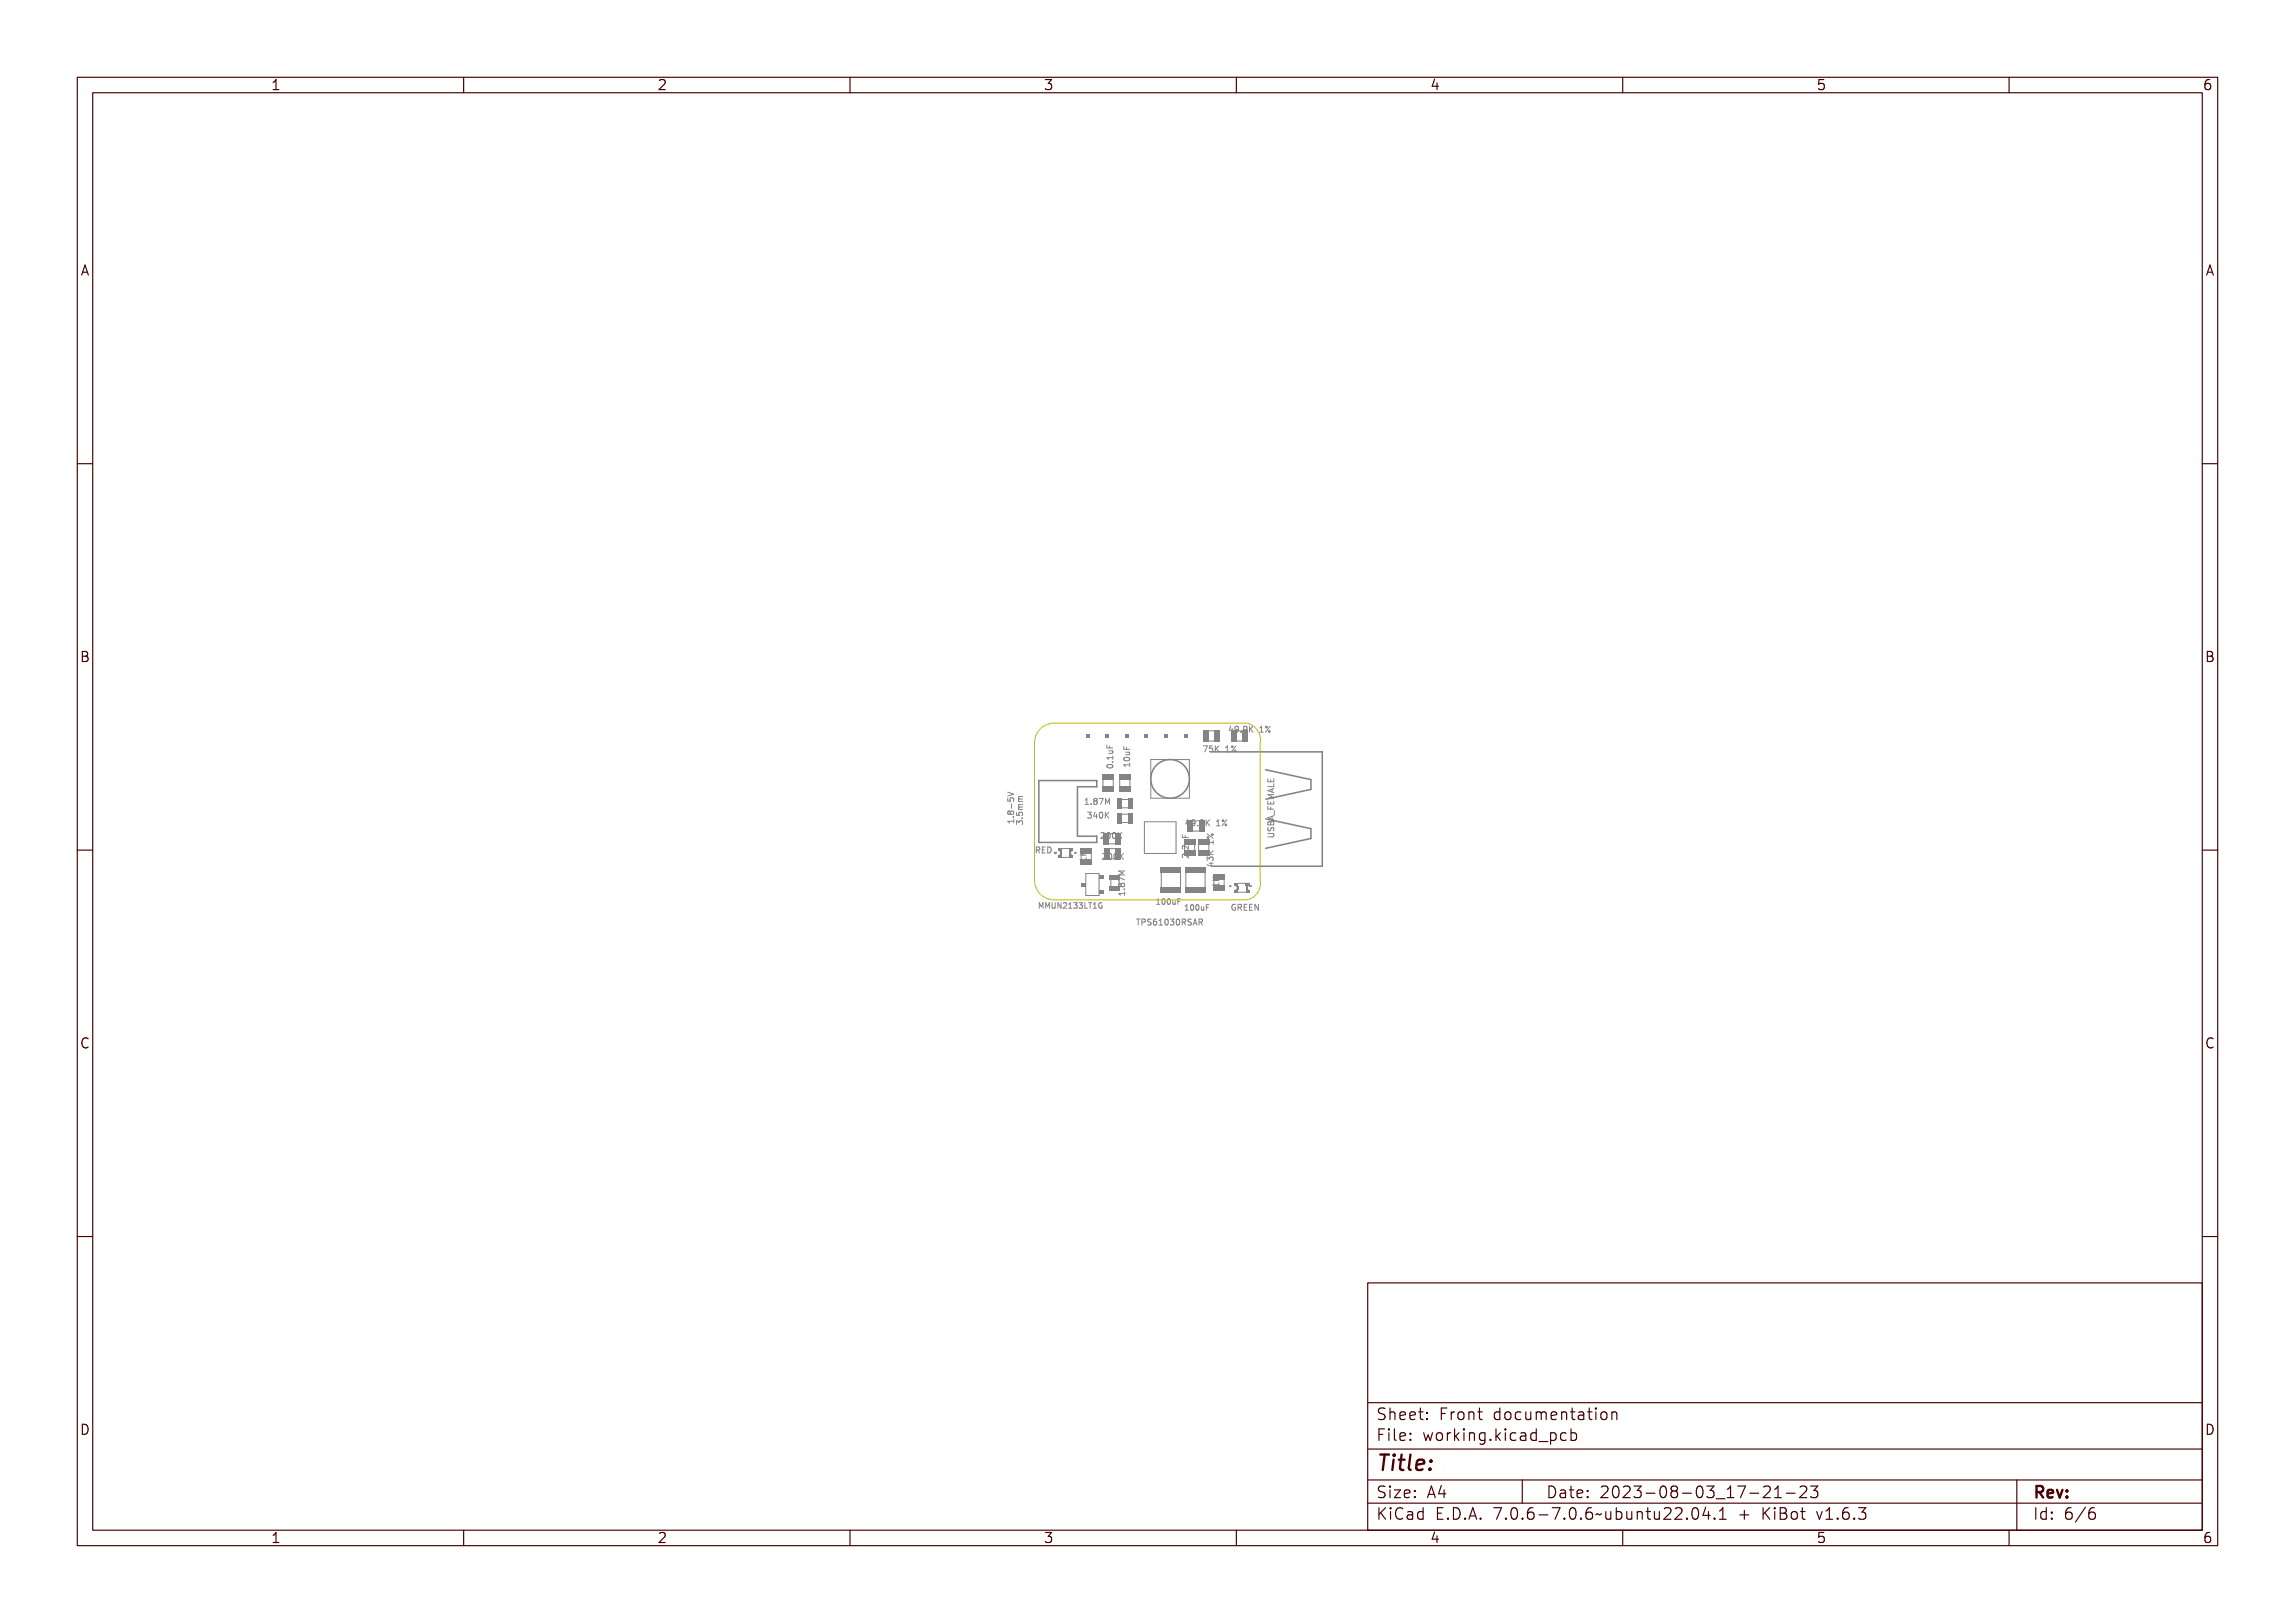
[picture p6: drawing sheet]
<svg xmlns="http://www.w3.org/2000/svg" width="297mm" height="210mm" viewBox="0 0 297 210" stroke-linecap="round" stroke-linejoin="round" font-family="sans-serif">
<defs><g id="words">
<text font-size="2.7" fill="#480000" x="178" y="190.3">Title:</text>
<g font-size="2" fill="#480000">
<text x="178" y="183.7">Sheet: Front documentation</text>
<text x="178" y="186.5">File: working.kicad_pcb</text>
<text x="178" y="193.9">Size: A4</text>
<text x="178" y="196.6">KiCad E.D.A. 7.0.6-7.0.6~ubuntu22.04.1 + KiBot v1.6.3</text>
<text x="200" y="193.9">Date: 2023-08-03_17-21-23</text>
<text x="263" y="196.6">Id: 6/6</text>
<text x="263" y="193.9">Rev:</text>
</g>
<g font-size="1.7" fill="#480000">
<text x="35" y="11.7">1</text>
<text x="85" y="11.7">2</text>
<text x="135" y="11.7">3</text>
<text x="185" y="11.7">4</text>
<text x="235" y="11.7">5</text>
<text x="285" y="11.7">6</text>
<text x="10.5" y="35.7">A</text>
<text x="285.5" y="35.7">A</text>
<text x="10.5" y="85.6">B</text>
<text x="285.5" y="85.6">B</text>
<text x="10.5" y="135.7">C</text>
<text x="285.5" y="135.7">C</text>
<text x="10.5" y="185.6">D</text>
<text x="285.5" y="185.6">D</text>
<text x="35" y="199.7">1</text>
<text x="85" y="199.7">2</text>
<text x="135" y="199.7">3</text>
<text x="185" y="199.7">4</text>
<text x="235" y="199.7">5</text>
<text x="285" y="199.7">6</text>
</g>
<g font-size="1" fill="#848484">
<text x="158.9" y="94.8">49.9K 1%</text>
<text x="144" y="99.5" transform="rotate(-90 144 99.5)">0.1uF</text>
<text x="155.6" y="97.3">75K 1%</text>
<text x="131.2" y="106.1" transform="rotate(-90 131.2 106.1)">1.8-5V</text>
<text x="132.4" y="106" transform="rotate(-90 132.4 106)">3.5mm</text>
<text x="140.7" y="104.1">1.87M</text>
<text x="141.2" y="105.9">340K</text>
<text x="153.9" y="106.9">49.9K 1%</text>
<text x="134.3" y="110.4">RED</text>
<text x="140.6" y="111.3" transform="rotate(-90 140.6 111.3)">1K</text>
<text x="142.5" y="111.2">200K</text>
<text x="142.9" y="108.5">200K</text>
<text x="153.8" y="111" transform="rotate(-90 153.8 111)">2.2uF</text>
<text x="157" y="111.5" transform="rotate(-90 157 111.5)">43K 1%</text>
<text x="164.9" y="108.5" transform="rotate(-90 164.9 108.5)">USBA_FEMALE</text>
<text x="135.9" y="117.6">MMUN2133LT1G</text>
<text x="145.6" y="115.6" transform="rotate(-90 145.6 115.6)">1.87M</text>
<text x="147" y="119.7">TPS61030RSAR</text>
<text x="150" y="117">100uF</text>
<text x="153.2" y="117.8">100uF</text>
<text x="157.8" y="114.6" transform="rotate(-90 157.8 114.6)">1K</text>
<text x="159.2" y="117.8">GREEN</text>
</g>
</g></defs>
<g fill="none" stroke="#848484" stroke-width=".13">
<path d="M143.3 97.9h.7v-.2v.5v-.2h-.6v.2h-.1zM143.3 96.5h.1v.3h.2v-.3h.1v.3h.3v.1h-.7zM143.4 99.1l.3-.1a.31 .31 0 0 1 .4 .2 .44 .44 0 0 1-.4 .3 .44 .44 0 0 1-.4-.3zM143.4 99.2a.34 .34 0 0 1 .6 .1 .34 .34 0 0 1-.6-.1zM143.5 97.1h.5v.1a.18 .18 0 0 1 .1 .3 .18 .18 0 0 1-.3 .1h-.3v-.1h.4v-.2l-.4-.1zM143.9 98.5h.1v.2h-.1zM145.4 96.6v.4h.8M145.5 98.1a.46 .46 0 0 1 .7 .2 .44 .44 0 0 1-.8-.1zM145.5 99h.6v-.2h.1v.4h-.1v-.1h-.5v.1h-.1zM145.5 96.9h.1v.4h.2v-.3h.1v.3h.3v.1h-.7zM145.6 98.2h.3a.31 .31 0 0 1 .3 .2 .44 .44 0 0 1-.4 .3 .44 .44 0 0 1-.3-.3zM145.6 98.4a.34 .34 0 0 1 .5 .1 .34 .34 0 0 1-.5-.1z"/>
<path d="M145.7 97.6h.5l-.1 .1a.18 .18 0 0 1 .1 .2 .18 .18 0 0 1-.2 .1h-.3v-.1h.4v-.2h-.4zM145.7 97.3h.5M145.8 96.7v.3M146.1 97.3l.1 .3-.5 .1M146.2 98.7v.5M146.2 99h-.8l.2 .2M155.7 96.6h.4l-.2 .7h-.1l.2-.7h-.3zM156.3 96.6h.4h-.3v.2a.28 .28 0 0 1 .4 .4 .28 .28 0 0 1-.5 .1v-.1a.2 .2 0 0 0 .3 0 .2 .2 0 0 0 0-.2 .2 .2 0 0 0-.3-.1zM156.9 96.6h.1v.3l.3-.3h.2l-.3 .3 .3 .4h-.2l-.2-.4-.1 .4h-.1zM158.2 96.6h.3v.6h.1v.1h-.4v-.1h.2v-.5h-.2zM158.8 97l.5-.2zM159.3 94h.1v.5h.1l-.1 .3h-.1v-.2h-.3z"/>
<path d="M159.3 94.1v.4h-.3zM159.7 94.1v-.1a.24 .24 0 0 1 .4 .2 .35 .35 0 0 1 0 .5 .35 .35 0 0 1-.4 .1v-.1a.22 .22 0 0 0 .2 0 .22 .22 0 0 0 .1-.3 .24 .24 0 0 1-.4 0 .24 .24 0 0 1 .1-.3zM159.9 96.5l-.5 .8M160.4 94.6h.1v.2h-.1zM160.9 94.1l.1-.1a.24 .24 0 0 1 .3 .2 .35 .35 0 0 1 0 .5 .35 .35 0 0 1-.4 .1v-.1a.22 .22 0 0 0 .3 0 .22 .22 0 0 0 0-.3 .24 .24 0 0 1-.3 0 .24 .24 0 0 1 0-.3zM161.5 94h.1v.4l.3-.4h.1l-.3 .3 .3 .5h-.1l-.3-.4v.4h-.1zM162.8 94.1l.2-.1v.7h.2v.1h-.4v-.1h.1v-.6l-.1 .1zM163.3 94.5l.5-.2zM164.2 94.6h.2l-.2 .1M164.4 94l-.6 .7M130.5 105.7h.6v-.1h.1v.4h-.1v-.2h-.5v.2h-.1zM130.5 103.2h.1v.2h.1a.28 .28 0 0 1 .4-.3 .28 .28 0 0 1 .1 .5h-.1a.2 .2 0 0 0 .1-.3 .2 .2 0 0 0-.3 0 .2 .2 0 0 0-.1 .2h-.3z"/>
<path d="M130.5 102.4l.7 .2v.2l-.7 .2v-.1l.6-.2-.6-.2zM130.5 104.4h.2l.1 .1a.22 .22 0 0 1 .4-.1 .22 .22 0 0 1 0 .4 .22 .22 0 0 1-.4-.1 .21 .21 0 0 1-.3 .1 .21 .21 0 0 1 0-.4zM130.5 106.3l.1 .2M130.9 103.8h.1v.3h-.1zM131.1 105.1h.1v.2h-.1zM131.2 106v.5M131.6 104.2h.1v.3h.2a.28 .28 0 0 1 .3-.3 .28 .28 0 0 1 .1 .4h-.1a.2 .2 0 0 0 .1-.2 .2 .2 0 0 0-.3-.1 .2 .2 0 0 0 0 .3h-.4zM131.7 105.5l.2-.1 .1 .2a.23 .23 0 0 1 .3-.1 .23 .23 0 0 1-.1 .4 .18 .18 0 0 0 .1-.2 .18 .18 0 0 0-.2-.1 .18 .18 0 0 0-.1 .2h-.1a.15 .15 0 0 0 0-.2 .15 .15 0 0 0-.2 0 .15 .15 0 0 0 0 .2l-.1 .1zM131.8 103.6l.6-.1v.1l-.5 .1h.5v.1l-.5 .1 .5 .1h-.6zM131.8 103l.6-.1v.1h-.5l.5 .1v.1l-.5 .1h.5v.1h-.6zM131.9 106.2v.3l-.3-.3v.5M132.2 105h.2v.1h-.2z"/>
<path d="M132.3 106.2v.1v.4M134.4 109.6h.2a.21 .21 0 0 1 .3 .2 .21 .21 0 0 1-.2 .2l.3 .4h-.2l-.2-.3h-.1v.3h-.1zM134.5 117.5v-.7l.2 .5 .3-.5v.7M134.5 109.7h.1a.14 .14 0 0 1 .2 .2 .14 .14 0 0 1-.2 .1h-.1zM135.1 109.6h.4v.1h-.3v.3h.3h-.3v.3h.3v.1h-.4zM135.7 109.6a.39 .39 0 0 1 .4 .4 .39 .39 0 0 1-.4 .4zM135.8 109.7a.3 .3 0 0 1 .2 .3 .3 .3 0 0 1-.2 .3zM135.8 116.8l-.2 .5-.3-.5v.7M135.9 116.9h.2l.1 .3 .1-.3h.1v.7h-.1v-.7l-.1 .4-.2-.4v.7h-.1zM136.5 110.3l.1 .1 .1-.1a.11 .11 0 0 1-.1 .2 .11 .11 0 0 1-.1-.2zM136.5 116.9h.1l.2 .3 .1-.3h.1v.7h-.1v-.7l-.1 .4-.2-.4v.7h-.1zM136.7 110.3h.1"/>
<path d="M136.7 110.3l-.2 .1M137.1 116.9h.1v.4a.13 .13 0 0 0 .1 .2 .14 .14 0 0 0 .2-.2v-.4h.1v.4a.23 .23 0 0 1-.3 .3 .23 .23 0 0 1-.2-.3zM137.7 116.9h.1l.2 .5v-.5h.1v.7h-.1l-.2-.6v.6h-.1zM138.3 116.9a.25 .25 0 0 1 .4 0 .25 .25 0 0 1-.2 .4l-.1 .2h.3v.1h-.4l.2-.4a.17 .17 0 0 0 0-.3 .17 .17 0 0 0-.2 .1zM138.9 116.9h.2v.6h.2v.1h-.4v-.1h.2v-.6l-.2 .1zM139.1 110.4l.2-.1v.2zM139.1 110.4l.1-.1zM139.2 110.3v.1M139.3 110.3l-.3 .1h.3M139.4 116.9a.21 .21 0 0 1 .4 0 .21 .21 0 0 1-.1 .3 .22 .22 0 0 1 .1 .3 .22 .22 0 0 1-.4-.1l.1 .1a.16 .16 0 0 0 .2 0 .16 .16 0 0 0 0-.2 .16 .16 0 0 0-.2-.1l.1-.1a.14 .14 0 0 0 .1-.2 .14 .14 0 0 0-.2 0zM140 116.9a.21 .21 0 0 1 .3 0 .21 .21 0 0 1 0 .3 .22 .22 0 0 1 0 .3 .22 .22 0 0 1-.3-.1v.1a.16 .16 0 0 0 .3 0 .16 .16 0 0 0 0-.2 .16 .16 0 0 0-.2-.1l.1-.1a.14 .14 0 0 0 .1-.2 .14 .14 0 0 0-.2 0zM140.6 116.9h.1v.6h.3v.1h-.4z"/>
<path d="M140.8 105.1h.4M140.8 105.8l.3 .1M140.8 103.4h.3v.6h.1v.1h-.4v-.1h.2v-.5h-.2zM141.1 116.9h.5h-.2v.7h-.1v-.7h-.2zM141.3 105.2a.23 .23 0 0 1 .3 0 .23 .23 0 0 1 0 .3 .23 .23 0 0 1 0 .4 .23 .23 0 0 1-.4-.1 .18 .18 0 0 0 .3 .1 .18 .18 0 0 0 .1-.2 .18 .18 0 0 0-.2-.2 .15 .15 0 0 0 .2-.1 .15 .15 0 0 0-.1-.2 .15 .15 0 0 0-.2 0zM141.5 104h.2v.1h-.2zM141.8 116.9h.2v.6h.2v.1h-.4v-.1h.1v-.6l-.1 .1zM142.1 103.4a.21 .21 0 0 1 .3 0 .21 .21 0 0 1-.1 .3 .22 .22 0 0 1 .1 .4 .22 .22 0 0 1-.3 0 .22 .22 0 0 1 0-.4l-.1-.1zM142.1 105.1h.2v.5h.1l-.1 .3h-.1v-.2h-.4zM142.2 105.2v.4h-.3zM142.4 116.9l.2-.1 .1 .1v.1v-.1a.26 .26 0 0 0-.3 .3 .26 .26 0 0 0 .3 .3v-.2l-.1-.1h.2v.3a.32 .32 0 0 1-.5 0 .32 .32 0 0 1 0-.4zM142.5 105.2a.22 .22 0 0 1 .4 0l.1 .3a.31 .31 0 0 1-.3 .4 .45 .45 0 0 1-.2-.7z"/>
<path d="M142.6 107.7l-.1 .1M142.6 110.5a.27 .27 0 0 1 .4 .1 .27 .27 0 0 1-.1 .4l-.2 .1h.3v.1h-.4l.3-.3a.19 .19 0 0 0 0-.3 .19 .19 0 0 0-.3 0zM142.6 103.4h.5l-.3 .7h-.1l.3-.6h-.4zM142.7 105.2a.31 .31 0 0 1 .2 .3 .31 .31 0 0 1-.2 .3l-.1-.3zM142.9 108.1l-.5 .4h.5M142.9 107.8a.27 .27 0 0 1 .5 .1 .27 .27 0 0 1-.2 .4l-.1 .1h.3v.1h-.5l.3-.3a.19 .19 0 0 0 0-.3 .19 .19 0 0 0-.3 0zM143.1 105.1h.1v.4l.3-.4h.1l-.2 .4 .3 .4h-.2l-.2-.4-.1 .4h-.1zM143.2 103.4h.1l.2 .4 .1-.4h.1v.7h-.1v-.6l-.1 .4h-.1l-.1-.4v.6h-.1zM143.3 110.6a.22 .22 0 0 1 .3 0l.1 .3a.31 .31 0 0 1-.2 .4 .45 .45 0 0 1-.2-.7zM143.4 110.6a.31 .31 0 0 1 .2 .3 .31 .31 0 0 1-.2 .2l-.1-.2zM143.6 107.9a.22 .22 0 0 1 .4 0v.3a.31 .31 0 0 1-.2 .3 .45 .45 0 0 1-.2-.6zM143.7 107.9a.31 .31 0 0 1 .2 .3 .31 .31 0 0 1-.2 .2v-.2z"/>
<path d="M143.9 110.6a.22 .22 0 0 1 .4 0v.3a.31 .31 0 0 1-.2 .4 .45 .45 0 0 1-.2-.7zM144 110.6a.31 .31 0 0 1 .2 .3 .31 .31 0 0 1-.2 .2l-.1-.2zM144.2 107.9a.22 .22 0 0 1 .4 0l.1 .3a.31 .31 0 0 1-.3 .3 .45 .45 0 0 1-.2-.6zM144.4 107.9a.31 .31 0 0 1 .2 .3 .31 .31 0 0 1-.2 .2l-.1-.2zM144.5 110.5h.1v.3l.3-.3h.1l-.3 .3 .3 .4h-.1l-.3-.3v.3h-.1zM144.8 107.8h.1v.3l.3-.3h.1l-.2 .3 .3 .4h-.2l-.2-.4-.1 .4h-.1zM144.8 115.2h.7v-.1h.1v.4h-.1v-.2h-.6v.2zM144.8 113.2l.8 .3v.1l-.7-.3v.4h-.1zM144.8 112.5h.8v.1h-.7l.4 .2-.4 .2h.7v.1h-.8v-.2l.4-.1-.4-.1zM144.9 113.9l.2-.1 .1 .2a.22 .22 0 0 1 .3-.1 .22 .22 0 0 1 0 .3 .22 .22 0 0 1-.3-.1 .21 .21 0 0 1-.4 .1 .21 .21 0 0 1 .1-.3zM145.1 110.8l.3 .4M145.1 104.5h1"/>
<path d="M145.1 103.5h1M145.4 110.4l-.5 .5M145.4 114.6h.2v.1h-.2zM147 119h.6v.1h-.3v.6h-.1v-.6h-.2zM147.7 119h.2a.25 .25 0 0 1 .3 .3 .25 .25 0 0 1-.4 .1v.3h-.1zM147.8 119.1h.1a.14 .14 0 0 1 .2 .1 .14 .14 0 0 1-.2 .1h-.1zM148.4 119h.2h.1v.1a.15 .15 0 0 0-.3 0 .14 .14 0 0 0 .1 .2 .24 .24 0 0 1 .3 .2 .24 .24 0 0 1-.2 .3 .24 .24 0 0 1-.3-.2 .18 .18 0 0 0 .3 .1 .18 .18 0 0 0 0-.3 .24 .24 0 0 1-.3-.1 .24 .24 0 0 1 .1-.3zM149 119.1l.2-.1h.2v.1a.22 .22 0 0 0-.3 0 .22 .22 0 0 0-.1 .2 .25 .25 0 0 1 .4 .1 .25 .25 0 0 1-.1 .4 .25 .25 0 0 1-.4-.3zM149.6 119h.3v.6h.1v.1h-.4v-.1h.2v-.5h-.2zM149.7 117h.4M149.9 116.3l-.2 .2M150.2 116.4l.2-.1v.7h.2h-.4h.1v-.6l-.1 .1z"/>
<path d="M150.2 119.1a.22 .22 0 0 1 .4 0l.1 .3a.31 .31 0 0 1-.3 .3 .45 .45 0 0 1-.2-.6zM150.3 119.1a.31 .31 0 0 1 .2 .2 .31 .31 0 0 1-.2 .3v-.2zM150.7 116.4h.1a.34 .34 0 0 1 .3 .3 .34 .34 0 0 1-.3 .3l-.1-.1zM150.8 119a.23 .23 0 0 1 .4 0 .23 .23 0 0 1-.1 .3 .23 .23 0 0 1 .1 .4 .23 .23 0 0 1-.4-.1 .18 .18 0 0 0 .2 .1 .18 .18 0 0 0 .1-.2 .18 .18 0 0 0-.2-.1v-.1a.15 .15 0 0 0 .2-.1 .15 .15 0 0 0 0-.2 .15 .15 0 0 0-.2 .1zM150.8 116.4a.29 .29 0 0 1 .2 .3 .29 .29 0 0 1-.2 .3v-.3zM151.3 116.4h.1a.34 .34 0 0 1 .3 .3 .34 .34 0 0 1-.3 .3l-.1-.1zM151.4 116.4a.29 .29 0 0 1 .2 .3 .29 .29 0 0 1-.2 .3v-.3zM151.5 119.1a.22 .22 0 0 1 .3 0l.1 .3a.31 .31 0 0 1-.2 .3 .45 .45 0 0 1-.2-.6zM151.6 119.1a.31 .31 0 0 1 .2 .2 .31 .31 0 0 1-.2 .3l-.1-.2zM151.9 116.5h.1v.4l.1 .1 .1-.1v-.4h.1v.5h-.1a.17 .17 0 0 1-.2 0 .17 .17 0 0 1-.1-.2zM152 119h.2a.21 .21 0 0 1 .3 .1 .21 .21 0 0 1-.1 .3l.2 .3h-.1l-.3-.3h-.1v.3h-.1zM152.1 119.1h.1a.14 .14 0 0 1 .2 .1 .14 .14 0 0 1-.1 .1h-.2z"/>
<path d="M152.5 116.3h.4v.1h-.3v.2h.2v.1h-.2v.3h-.1zM152.7 119h.3h.1v.1a.15 .15 0 0 0-.3 0 .14 .14 0 0 0 .1 .2 .24 .24 0 0 1 .2 .2 .24 .24 0 0 1-.1 .3 .24 .24 0 0 1-.3-.2 .18 .18 0 0 0 .2 .1 .18 .18 0 0 0 .1-.3 .24 .24 0 0 1-.3-.1 .24 .24 0 0 1 0-.3zM153.1 107.9v.4h.3v-.3h.1v.3h.3v.1h-.7zM153.1 110.5a.48 .48 0 0 1 .6 .3v-.3h.1v.4l-.4-.3a.18 .18 0 0 0-.2 0 .18 .18 0 0 0 0 .3h-.1l-.1-.1zM153.1 109.3a.48 .48 0 0 1 .6 .3v-.4h.1v.5l-.4-.3a.19 .19 0 0 0-.2 0 .19 .19 0 0 0 0 .3h-.1l-.1-.2zM153.2 108.6h.6l-.1 .1a.18 .18 0 0 1 .1 .2 .18 .18 0 0 1-.2 .1h-.4v-.1h.5v-.2h-.5zM153.3 117.1h.3v.6h.1v.1h-.4v-.1h.2v-.5h-.2zM153.5 119h.1l.2 .7h-.1v-.2h-.3l-.1 .2h-.1zM153.5 119.1l.1 .3h-.2zM153.7 106l-.2 .6h.5M153.7 110h.1v.1h-.1zM153.9 117.2v-.1a.34 .34 0 0 1 .4 .4 .34 .34 0 0 1-.4 .3l-.1-.2z"/>
<path d="M153.9 119h.2a.21 .21 0 0 1 .3 .1 .21 .21 0 0 1-.2 .3l.3 .3h-.2l-.2-.3h-.1v.3h-.1zM154 117.2a.29 .29 0 0 1 .2 .3 .29 .29 0 0 1-.2 .2l-.1-.2zM154 119.1h.1a.14 .14 0 0 1 .2 .1 .14 .14 0 0 1-.2 .1h-.1zM154.3 106.1h.1v.5h.1l-.1 .3h-.1v-.2h-.3zM154.3 106.2v.4h-.2zM154.5 117.2v-.1a.34 .34 0 0 1 .4 .4 .34 .34 0 0 1-.4 .3l-.1-.2zM154.5 119.5h.3M154.6 117.2a.29 .29 0 0 1 .2 .3 .29 .29 0 0 1-.2 .2l-.1-.2zM154.7 118.9l.2 .8M154.7 106.2l.1-.1a.24 .24 0 0 1 .3 .2 .35 .35 0 0 1 0 .5 .35 .35 0 0 1-.4 .1v-.1a.22 .22 0 0 0 .2 0 .22 .22 0 0 0 .1-.3 .24 .24 0 0 1-.3 .1 .24 .24 0 0 1 0-.4zM155 117.3h.1v.4h.1h.1v-.4h.1v.5l-.1-.1a.17 .17 0 0 1-.2 .1 .17 .17 0 0 1-.1-.2zM155.2 119.3h.3l.1-.3-.4-.1v.8"/>
<path d="M155.4 119.3l.2 .4M155.4 106.7h.2v.2h-.2zM155.6 117.1h.4v.1h-.3v.2h.3v.1h-.3v.3h-.1zM155.9 106.2l.1-.1a.24 .24 0 0 1 .3 .2 .35 .35 0 0 1 .1 .5 .35 .35 0 0 1-.5 .1v-.1a.22 .22 0 0 0 .3 0 .22 .22 0 0 0 .1-.3 .24 .24 0 0 1-.4 .1 .24 .24 0 0 1 0-.4zM156.1 117.4h.3M156.1 117.1h.4M156.3 111h.5v-.1v.1h.2v.1h-.2v.3l-.5-.3zM156.3 109.6l.3 .3 .4-.3v.1l-.4 .3h.4v.1h-.7v-.1h.3l-.3-.3zM156.3 108.6h.6v-.2h.1v.4h-.1v-.1h-.5v.1h-.1zM156.3 110.4l.2-.1 .1 .1a.23 .23 0 0 1 .4 0 .23 .23 0 0 1-.1 .4 .18 .18 0 0 0 .1-.3 .18 .18 0 0 0-.2-.1 .18 .18 0 0 0-.1 .2h-.1a.15 .15 0 0 0-.1-.2 .15 .15 0 0 0-.2 .1 .15 .15 0 0 0 .1 .2h-.1zM156.4 111.1h.4v.2zM156.5 106.1h.1v.4l.3-.4h.1l-.2 .3 .3 .5h-.2l-.2-.4-.1 .4h-.1z"/>
<path d="M156.5 107.8l.3 .5zM156.7 111.6v.5l-.5-.2M157.8 106.2l.3-.1v.7h.1v.1h-.4v-.1h.2v-.6l-.2 .1zM158.3 106.6l.6-.2zM159.1 114.7l.2-.1v.2zM159.1 114.7h.2zM159.2 114.6v.1M159.3 114.6l-.2 .1h.2M159.4 117.2l.2-.2 .2 .1v.1h-.1a.29 .29 0 0 0-.3 .2 .29 .29 0 0 0 .3 .3v-.2h-.1v-.1h.2v.4a.34 .34 0 0 1-.5-.1 .34 .34 0 0 1 0-.4zM159.9 117.1h.2a.21 .21 0 0 1 .3 .1 .21 .21 0 0 1-.1 .3l.2 .3h-.1l-.3-.3h-.1v.3h-.1zM160 117.1h.1a.14 .14 0 0 1 .2 .2 .14 .14 0 0 1-.1 .1h-.2zM160.6 117.1h.4v.1h-.3v.2h.3v.1h-.3v.2h.3v.1h-.4z"/>
<path d="M161.2 117.1h.5v.1h-.4v.2h.3v.1h-.3v.2h.4v.1h-.5zM161.7 114.6l.1 .1 .1-.1M161.7 114.6h.1M161.7 114.6l.1 .1 .1-.1a.11 .11 0 0 1-.1 .2 .11 .11 0 0 1-.1-.2zM161.8 117.1h.1l.3 .6v-.6h.1v.7h-.1l-.3-.6v.6h-.1zM161.9 114.6h.1M162.4 117l.5 .8v-.8M164.1 100.8v.4h.7v-.4M164.1 107.9h.5a.25 .25 0 0 1 .3 .3 .25 .25 0 0 1-.3 .2h-.5v-.1h.5a.14 .14 0 0 0 .2-.1 .14 .14 0 0 0-.2-.2h-.5zM164.1 106.3l.8-.3v.1l-.2 .1v.3h.2v.1l-.8-.2zM164.1 104.8h.1v.4h.2v-.3h.1v.3h.4v.1h-.8zM164.1 104.2h.1v.4h.2v-.4h.1v.4h.3v-.4h.1v.5h-.8z"/>
<path d="M164.1 103.6h.8h-.7l.4 .2v.1l-.4 .1h.7v.1h-.8v-.1l.4-.2-.4-.1zM164.1 103.1l.8-.2v.1l-.2 .1v.2l.2 .1v.1l-.8-.2zM164.1 102.7h.7v-.4h.1v.5h-.8zM164.1 101.7h.1v.4h.2v-.4h.1v.4h.3v-.4h.1v.5h-.8zM164.1 107.4h.1a.15 .15 0 0 0 0 .3 .14 .14 0 0 0 .2-.1 .24 .24 0 0 1 .2-.3 .24 .24 0 0 1 .3 .2 .24 .24 0 0 1-.2 .3 .18 .18 0 0 0 .1-.3 .18 .18 0 0 0-.2 0 .25 .25 0 0 1-.4 .3 .25 .25 0 0 1-.1-.4zM164.2 106.8l.2-.1 .1 .1a.21 .21 0 0 1 .2-.1 .21 .21 0 0 1 .2 .2v.3h-.8zM164.2 106.3l.4-.1v.2zM164.2 103.2l.4-.1v.2zM164.2 106.8h.2v.3h-.2zM164.4 100.9v.3M164.5 106.8h.3v.3h-.3zM165.1 105.4v.6z"/>
<circle cx="143.7" cy="99.2" r=".07"/>
<circle cx="145.8" cy="98.4" r=".07"/>
<circle cx="158.9" cy="96.8" r=".09"/>
<circle cx="158.9" cy="96.8" r=".16"/>
<circle cx="159.2" cy="97.2" r=".16"/>
<circle cx="159.2" cy="97.2" r=".09"/>
<circle cx="159.8" cy="94.3" r=".17"/>
<circle cx="159.8" cy="97.2" r=".11"/>
<circle cx="161.1" cy="94.3" r=".17"/>
<circle cx="163.4" cy="94.2" r=".09"/>
<circle cx="163.4" cy="94.2" r=".16"/>
<circle cx="163.7" cy="94.6" r=".16"/>
<circle cx="163.7" cy="94.6" r=".09"/>
<circle cx="130.7" cy="104.6" r=".13"/>
<circle cx="131" cy="104.6" r=".15"/>
<circle cx="142.2" cy="103.6" r=".13"/>
<circle cx="142.2" cy="103.9" r=".15"/>
<circle cx="142.7" cy="105.5" r=".07"/>
<circle cx="143.4" cy="110.9" r=".07"/>
<circle cx="143.8" cy="108.2" r=".07"/>
<circle cx="144.1" cy="110.9" r=".07"/>
<circle cx="144.4" cy="108.2" r=".07"/>
<circle cx="145" cy="114.1" r=".13"/>
<circle cx="145.4" cy="114.1" r=".15"/>
<circle cx="149.2" cy="119.5" r=".17"/>
<circle cx="150.4" cy="119.3" r=".07"/>
<circle cx="150.9" cy="116.7" r=".06"/>
<circle cx="151.5" cy="116.7" r=".06"/>
<circle cx="151.7" cy="119.3" r=".07"/>
<circle cx="154" cy="117.5" r=".06"/>
<circle cx="154.6" cy="117.5" r=".06"/>
<circle cx="154.9" cy="106.4" r=".17"/>
<circle cx="156.1" cy="106.4" r=".17"/>
<circle cx="156.5" cy="108.2" r=".09"/>
<circle cx="156.5" cy="108.2" r=".16"/>
<circle cx="156.9" cy="107.9" r=".09"/>
<circle cx="156.9" cy="107.9" r=".16"/>
<circle cx="158.5" cy="106.3" r=".09"/>
<circle cx="158.5" cy="106.3" r=".16"/>
<circle cx="158.7" cy="106.7" r=".16"/>
<circle cx="158.8" cy="106.7" r=".09"/>
</g>
<g fill="#848484">
<path d="M146 103.3h.6v1.3h-.6z" fill-rule="evenodd"/>
<path d="M144.6 103.3h.6v1.3h-.6z" fill-rule="evenodd"/>
</g>
<path d="M145.1 105.4h1M145.1 106.4h1" fill="none" stroke="#848484" stroke-width=".13"/>
<g fill="#848484">
<path d="M144.6 105.2h.5v1.3h-.5z" fill-rule="evenodd"/>
<path d="M146 105.2h.6v1.3h-.6z" fill-rule="evenodd"/>
</g>
<path d="M155.1 109.3v.8" fill="none" stroke="#848484" stroke-width=".13"/>
<g fill="#848484">
<path d="M155.1 108.6h1.4v.8h-1.4z" fill-rule="evenodd"/>
<path d="M155.1 110.1h1.4v.7h-1.4z" fill-rule="evenodd"/>
</g>
<path d="M143.8 113.8v1" fill="none" stroke="#848484" stroke-width=".13"/>
<g fill="#848484">
<path d="M143.6 113.3h1.3v.6h-1.3z" fill-rule="evenodd"/>
<path d="M143.6 114.7h1.3v.6h-1.3z" fill-rule="evenodd"/>
</g>
<path d="M160.1 95.9h.7" fill="none" stroke="#848484" stroke-width=".13"/>
<g fill="#848484">
<path d="M159.3 94.5h.8v1.4h-.8z" fill-rule="evenodd"/>
<path d="M160.8 94.5h.7v1.4h-.7z" fill-rule="evenodd"/>
</g>
<g fill="none" stroke="#848484" stroke-width=".13">
<path d="M137 110a.35 .35 0 0 1 .3 .4 .35 .35 0 0 1-.3 .3M137 110.9h1.4M137.4 109.8h1M138.8 110a.35 .35 0 0 0-.3 .4 .35 .35 0 0 0 .3 .3"/>
<circle cx="137.1" cy="110.8" r=".1"/>
</g>
<g fill="#848484">
<path d="M136.9 110.7h.1v.3h-.1z" fill-rule="evenodd"/>
<path d="M138.4 110.7h.5v.3h-.5z" fill-rule="evenodd"/>
<path d="M137.1 110.7h.3v.3h-.3z" fill-rule="evenodd"/>
<path d="M137.2 110.5h.2v.2h-.2z" fill-rule="evenodd"/>
<path d="M138.4 110.5h.3v.2h-.3z" fill-rule="evenodd"/>
<path d="M137.2 110.2h.2v.4h-.2z" fill-rule="evenodd"/>
<path d="M138.4 110.2h.2v.4h-.2z" fill-rule="evenodd"/>
<path d="M137.2 110h.2v.2h-.2z" fill-rule="evenodd"/>
<path d="M138.4 110h.3v.2h-.3z" fill-rule="evenodd"/>
<path d="M136.9 109.7h.5v.4h-.5z" fill-rule="evenodd"/>
<path d="M138.4 109.7h.5v.4h-.5z" fill-rule="evenodd"/>
</g>
<path d="M141.2 110.5v.7" fill="none" stroke="#848484" stroke-width=".13"/>
<g fill="#848484">
<path d="M139.9 109.8h1.4v.7h-1.4z" fill-rule="evenodd"/>
<path d="M139.9 111.2h1.4v.8h-1.4z" fill-rule="evenodd"/>
</g>
<g fill="none" stroke="#848484" stroke-width=".2">
<path d="M156.8 97.3h14.3v14.8h-14.3M163.8 99.6l5.9 1.3v1.2l-5.9 1.3M163.8 106l5.9 1.2v1.3l-5.9 1.3"/>
<circle cx="151.4" cy="100.8" r="2.5"/>
</g>
<path d="M148.9 98.3h5v5h-5z" fill="none" stroke="#848484" stroke-width=".13"/>
<g fill="#848484">
<path d="M140.5 95h.5v.5h-.5z" fill-rule="evenodd"/>
<path d="M143 95h.5v.5h-.5z" fill-rule="evenodd"/>
<path d="M145.6 95h.5v.5h-.5z" fill-rule="evenodd"/>
<path d="M148.1 95h.5v.5h-.5z" fill-rule="evenodd"/>
<path d="M150.6 95h.6v.5h-.6z" fill-rule="evenodd"/>
<path d="M153.2 95h.5v.5h-.5z" fill-rule="evenodd"/>
</g>
<path d="M143.5 109.8h.8" fill="none" stroke="#848484" stroke-width=".13"/>
<g fill="#848484">
<path d="M142.8 109.7h.8v1.5h-.8z" fill-rule="evenodd"/>
<path d="M144.3 109.7h.7v1.5h-.7z" fill-rule="evenodd"/>
</g>
<path d="M148.1 106.3h4.1v4.1h-4.1zM150.3 112.9v2M152.8 112.9v2" fill="none" stroke="#848484" stroke-width=".13"/>
<g fill="#848484">
<path d="M150.2 112.2h2.6v.7h-2.6z" fill-rule="evenodd"/>
<path d="M150.2 114.8h2.6v.8h-2.6z" fill-rule="evenodd"/>
</g>
<path d="M144.9 100.9v.8M146.2 100.9v.8" fill="none" stroke="#848484" stroke-width=".13"/>
<g fill="#848484">
<path d="M144.8 101.7h1.5v.7h-1.5z" fill-rule="evenodd"/>
<path d="M144.8 100.2h1.5v.8h-1.5z" fill-rule="evenodd"/>
</g>
<path d="M140.5 113h1.7v2.9h-1.7z" fill="none" stroke="#848484" stroke-width=".13"/>
<g fill="#848484">
<path d="M142.3 115.2h.6v.4h-.6z" fill-rule="evenodd"/>
<path d="M139.9 114.2h.6v.5h-.6z" fill-rule="evenodd"/>
<path d="M142.3 113.3h.6v.4h-.6z" fill-rule="evenodd"/>
</g>
<path d="M154.6 109.3v.8" fill="none" stroke="#848484" stroke-width=".13"/>
<g fill="#848484">
<path d="M153.2 110h1.5v.8h-1.5z" fill-rule="evenodd"/>
<path d="M153.2 108.6h1.5v.7h-1.5z" fill-rule="evenodd"/>
</g>
<path d="M158.4 113.8v.7" fill="none" stroke="#848484" stroke-width=".13"/>
<g fill="#848484">
<path d="M157 113.1h1.5v.7h-1.5z" fill-rule="evenodd"/>
<path d="M157 114.5h1.5v.8h-1.5z" fill-rule="evenodd"/>
</g>
<path d="M156.4 95.9h.7M156.4 94.6h.7" fill="none" stroke="#848484" stroke-width=".13"/>
<g fill="#848484">
<path d="M157.1 94.5h.7v1.5h-.7z" fill-rule="evenodd"/>
<path d="M155.6 94.5h.8v1.5h-.8z" fill-rule="evenodd"/>
</g>
<path d="M142.7 100.9v.8M144.1 100.9v.8" fill="none" stroke="#848484" stroke-width=".13"/>
<g fill="#848484">
<path d="M142.7 101.7h1.4v.7h-1.4z" fill-rule="evenodd"/>
<path d="M142.7 100.2h1.4v.8h-1.4z" fill-rule="evenodd"/>
</g>
<path d="M143.6 109.2h.7" fill="none" stroke="#848484" stroke-width=".13"/>
<g fill="#848484">
<path d="M142.8 107.8h.8v1.5h-.8z" fill-rule="evenodd"/>
<path d="M144.3 107.8h.7v1.5h-.7z" fill-rule="evenodd"/>
</g>
<path d="M134.4 101h7.5v.8h-2.5v6.4h2.5v.8h-7.5z" fill="none" stroke="#848484" stroke-width=".2"/>
<g fill="none" stroke="#848484" stroke-width=".13">
<path d="M159.8 114.5a.35 .35 0 0 1 .3 .4 .35 .35 0 0 1-.3 .3M160.2 115.5h1.1M160.2 114.3h1.5M161.7 114.5a.35 .35 0 0 0-.3 .4 .35 .35 0 0 0 .3 .3"/>
<circle cx="161.6" cy="114.4" r=".1"/>
</g>
<g fill="#848484">
<path d="M161.7 114.3v.3z" fill-rule="evenodd"/>
<path d="M159.7 114.3h.5v.3h-.5z" fill-rule="evenodd"/>
<path d="M161.2 114.3h.3v.3h-.3z" fill-rule="evenodd"/>
<path d="M161.2 114.6h.3v.1h-.3z" fill-rule="evenodd"/>
<path d="M160 114.6h.2v.1h-.2z" fill-rule="evenodd"/>
<path d="M161.2 114.7h.2v.4h-.2z" fill-rule="evenodd"/>
<path d="M160.1 114.7h.1v.4h-.1z" fill-rule="evenodd"/>
<path d="M161.2 115.1h.3v.1h-.3z" fill-rule="evenodd"/>
<path d="M160 115.1h.2v.1h-.2z" fill-rule="evenodd"/>
<path d="M161.2 115.2h.5v.3h-.5z" fill-rule="evenodd"/>
<path d="M159.7 115.2h.5v.3h-.5z" fill-rule="evenodd"/>
</g>
<path d="M153.5 112.9v2M156 112.9v2" fill="none" stroke="#848484" stroke-width=".13"/>
<g fill="#848484">
<path d="M153.4 112.2h2.6v.7h-2.6z" fill-rule="evenodd"/>
<path d="M153.4 114.8h2.6v.8h-2.6z" fill-rule="evenodd"/>
</g>
<path d="M154.4 107.5h.8" fill="none" stroke="#848484" stroke-width=".13"/>
<g fill="#848484">
<path d="M155.1 106.2h.8v1.4h-.8z" fill-rule="evenodd"/>
<path d="M153.7 106.2h.7v1.4h-.7z" fill-rule="evenodd"/>
</g>
<path d="M134.8 94.1l1-.5h.6h24.9a2.19 2.19 0 0 1 1.8 2.5v17.8a2.19 2.19 0 0 1-1.8 2.5h-24.9a2.54 2.54 0 0 1-2.5-2.5v-17.8a2.54 2.54 0 0 1 .9-2z" fill="none" stroke="#c2c200" stroke-width=".13"/>
<g fill="none" stroke="#480000" stroke-width=".15">
<path d="M10 10h277v190h-277zM12 12h273v186h-273zM60 10v2M110 10v2M160 10v2M210 10v2M260 10v2M10 60h2M285 60h2M10 110h2M285 110h2M10 160h2"/>
<path d="M285 160h2M177 166h108v32h-108zM60 198v2M110 198v2M160 198v2M177 181.5h108M177 187.5h108M177 191.5h108M177 194.5h108M178.1 195.2h.2v.6l.6-.6h.3l-.6 .6 .6 .8h-.2l-.5-.7-.2 .2v.5h-.2zM178.2 185h.9v.2h-.7v.4h.6v.2h-.6v.7h-.2zM178.3 182.4l.5-.1h.2v.2a.34 .34 0 0 0-.4-.1 .34 .34 0 0 0-.2 .4 .62 .62 0 0 1 .6 .7 .71 .71 0 0 1-.8 .2v-.2a.4 .4 0 0 0 .4 .1 .4 .4 0 0 0 .3-.3l-.4-.2a.4 .4 0 0 1-.3-.3 .4 .4 0 0 1 .1-.4z"/>
<path d="M178.3 192.5l.5-.1h.2v.2a.34 .34 0 0 0-.4-.1 .34 .34 0 0 0-.2 .4 .62 .62 0 0 1 .6 .7 .71 .71 0 0 1-.8 .2v-.2a.4 .4 0 0 0 .4 .1 .4 .4 0 0 0 .3-.3l-.4-.2a.4 .4 0 0 1-.3-.3 .4 .4 0 0 1 .1-.4zM179.4 182.2h.2v.6a.35 .35 0 0 1 .4-.1 .35 .35 0 0 1 .2 .4v.6h-.2v-.8l-.2-.1a.28 .28 0 0 0-.2 .3v.6h-.2zM179.5 185.4h.4v.9h.4v.2h-.9v-.2h.3v-.8h-.2zM179.5 192.8h.4v.9h.4v.1h-.9v-.1h.3v-.8h-.2zM179.5 195.6h.4v.9h.4v.1h-.9v-.1h.3v-.8h-.2zM179.7 184.9h.2v.3h-.2zM179.7 192.3h.2v.3h-.2zM179.7 195.1h.2v.3h-.2zM180.6 184.9h.4v1.3l.1 .1h.3v.2a.4 .4 0 0 1-.5-.4v-1h-.3zM180.6 192.8h.8v.1l-.6 .8h.6v.1h-.8v-.1l.6-.8h-.6zM180.7 182.8a.49 .49 0 0 1 .6-.1 .49 .49 0 0 1 .2 .5h-.8a.42 .42 0 0 0 .3 .4 .42 .42 0 0 0 .4-.1v.2a.6 .6 0 0 1-.8-.1 .6 .6 0 0 1 .1-.8zM180.7 195.4l.3-.2h.2h.3v.2a.43 .43 0 0 0-.6 0 .43 .43 0 0 0-.2 .5 .43 .43 0 0 0 .2 .5 .43 .43 0 0 0 .6 0v.2a.62 .62 0 0 1-.7 0 .62 .62 0 0 1-.3-.7z"/>
<path d="M180.8 182.9l.2-.1a.27 .27 0 0 1 .3 .3h-.6zM181.8 195.6a.5 .5 0 0 1 .6-.1 .5 .5 0 0 1 .2 .5v.6h-.1v-.1a.38 .38 0 0 1-.5 .2 .38 .38 0 0 1-.2-.5 .38 .38 0 0 1 .4-.2h.3a.35 .35 0 0 0-.3-.4 .35 .35 0 0 0-.4 .2zM181.9 182.8a.49 .49 0 0 1 .6-.1 .49 .49 0 0 1 .2 .5h-.8a.42 .42 0 0 0 .3 .4 .42 .42 0 0 0 .5-.1v.2a.6 .6 0 0 1-.9-.1 .6 .6 0 0 1 .1-.8zM181.9 185.5a.49 .49 0 0 1 .6-.1 .49 .49 0 0 1 .2 .5h-.8a.42 .42 0 0 0 .3 .4 .42 .42 0 0 0 .5-.1v.2a.6 .6 0 0 1-.9-.1 .6 .6 0 0 1 .1-.8zM181.9 192.9a.49 .49 0 0 1 .6-.1 .49 .49 0 0 1 .2 .5h-.8a.42 .42 0 0 0 .3 .4 .42 .42 0 0 0 .5-.1v.2a.6 .6 0 0 1-.9-.1 .6 .6 0 0 1 .1-.8zM182 196.2l.5-.1a.31 .31 0 0 1-.2 .4 .31 .31 0 0 1-.4-.1zM182 182.9l.2-.1a.27 .27 0 0 1 .3 .3h-.6zM182 185.6l.2-.1a.27 .27 0 0 1 .3 .3h-.6zM182 193l.2-.1a.27 .27 0 0 1 .3 .3h-.6zM183 195.7l.4-.2 .2 .2v-.6h.2v1.5h-.2v-.1a.42 .42 0 0 1-.5 .1 .42 .42 0 0 1-.2-.5zM183.2 195.8a.23 .23 0 0 1 .4 0v.3a.33 .33 0 0 1-.2 .4 .48 .48 0 0 1-.2-.7zM183.2 182.3h.2v.4h.4v.1h-.4v.7l.1 .1h.3v.1a.41 .41 0 0 1-.6-.3v-.6h-.3v-.1h.3z"/>
<path d="M183.3 185.4h.2v.3h-.2zM183.3 186.2h.2v.3h-.2zM183.3 192.8h.2v.3h-.2zM183.3 193.6h.2v.2h-.2zM184.5 182.7h.2v.3h-.2zM184.5 183.5h.2v.2h-.2zM185.2 185.4h.2l.2 .8 .1-.5h.2l.2 .5 .1-.8h.2l-.2 1.1h-.2l-.2-.7-.2 .7h-.1zM185.4 195.2h.9v.2h-.7v.4h.6v.2h-.6v.5h.7v.1h-.9zM185.7 192.4h.2l.5 1.4h-.2l-.1-.3h-.5l-.1 .3h-.2zM185.8 192.6l.2 .7h-.4zM186.6 182.3h.9v.2h-.7v.4h.6v.2h-.6v.6h-.2zM186.7 185.5a.56 .56 0 0 1 .8 .2 .56 .56 0 0 1-.3 .7 .57 .57 0 0 1-.6-.2 .57 .57 0 0 1 .1-.7z"/>
<path d="M186.8 185.6a.26 .26 0 0 1 .3-.1 .26 .26 0 0 1 .2 .2v.2a.33 .33 0 0 1-.3 .4l-.2-.2zM186.9 196.4h.2v.2h-.2zM187.1 192.4h.2v.9h.2v.2h-.2v.3h-.2v-.3h-.6v-.2zM187.1 192.6v.7h-.4zM187.8 195.2a.76 .76 0 0 1 .9 .7 .76 .76 0 0 1-.9 .7zM188 195.4a.5 .5 0 0 1 .5 .2 .5 .5 0 0 1 0 .5 .39 .39 0 0 1-.5 .4zM188 182.7h.2v.2a.41 .41 0 0 1 .6-.2v.2a.37 .37 0 0 0-.5-.1 .37 .37 0 0 0-.1 .4v.5h-.2zM188 185.4h.2v.2a.41 .41 0 0 1 .6-.2v.2a.37 .37 0 0 0-.5-.1 .37 .37 0 0 0-.1 .4v.6h-.2zM189.1 184.9h.1v.9l.5-.4h.2l-.4 .4 .5 .7h-.2l-.4-.6-.2 .1v.5h-.1zM189.1 182.8a.56 .56 0 0 1 .8 .2 .56 .56 0 0 1-.3 .7 .57 .57 0 0 1-.6-.2 .57 .57 0 0 1 .1-.7zM189.2 182.9a.26 .26 0 0 1 .3-.1 .26 .26 0 0 1 .2 .2v.2a.33 .33 0 0 1-.3 .4l-.2-.2zM189.3 196.4h.3v.2h-.3z"/>
<path d="M190.2 182.7h.2v.1a.35 .35 0 0 1 .4-.1 .35 .35 0 0 1 .3 .4v.6h-.2v-.8l-.2-.1a.28 .28 0 0 0-.3 .3v.6h-.2zM190.3 185.4h.4v.9h.4v.2h-.9v-.2h.4v-.8h-.3zM190.5 195.2h.3l.4 1.4h-.2l-.1-.3h-.5l-.1 .3h-.2zM190.6 184.9h.1v.3h-.1zM190.6 195.4l.2 .7h-.4zM191.4 185.4h.2v.1a.35 .35 0 0 1 .4-.1 .35 .35 0 0 1 .3 .4v.7h-.2v-.9l-.2-.1a.28 .28 0 0 0-.3 .3v.7h-.2zM191.7 182.3h.1v.4h.4v.1h-.4v.7l.1 .1h.3v.1a.41 .41 0 0 1-.5-.3v-.6h-.3v-.1h.3zM191.7 196.4h.3v.2h-.3zM192.7 185.5l.3-.2 .3 .2v-.1h.2v1a.53 .53 0 0 1-.8 .4v-.2a.36 .36 0 0 0 .4 .1 .36 .36 0 0 0 .2-.4l-.2 .1a.51 .51 0 0 1-.5-.2 .51 .51 0 0 1 0-.5zM192.8 185.6a.25 .25 0 0 1 .3-.1 .25 .25 0 0 1 .2 .2v.2a.32 .32 0 0 1-.3 .4 .47 .47 0 0 1-.2-.7zM193.8 195.2h.9l-.5 1.4h-.2l.5-1.2h-.7zM193.9 182.8l.3-.2 .3 .2v-.6h.2v1.5h-.2v-.1a.42 .42 0 0 1-.6 .1 .42 .42 0 0 1-.1-.5z"/>
<path d="M194.1 182.8a.42 .42 0 0 1 .4 .4 .42 .42 0 0 1-.3 .4 .48 .48 0 0 1-.1-.8zM194.1 186.2h.3v.3h-.3zM195.1 184.9h.2v.9l.4-.4h.3l-.5 .4 .5 .7h-.2l-.4-.6-.1 .1v.5h-.2zM195.1 182.8a.56 .56 0 0 1 .8 .2 .56 .56 0 0 1-.3 .7 .57 .57 0 0 1-.6-.2 .57 .57 0 0 1 .1-.7zM195.2 182.9a.26 .26 0 0 1 .3-.1 .26 .26 0 0 1 .2 .2v.2a.33 .33 0 0 1-.3 .4l-.2-.2zM195.3 196.4h.3v.2h-.3zM196.3 185.4h.5v.9h.3v.2h-.9v-.2h.4v-.8h-.3zM196.3 195.4a.45 .45 0 0 1 .5-.2 .45 .45 0 0 1 .3 .5v.2a.51 .51 0 0 1-.2 .6 .51 .51 0 0 1-.6 0l-.1-.6zM196.4 182.8l.5-.2 .2 .1v.2a.4 .4 0 0 0-.6 0 .4 .4 0 0 0 0 .6 .4 .4 0 0 0 .6 0v.2a.58 .58 0 0 1-.8-.1 .58 .58 0 0 1 .1-.8zM196.5 195.4a.39 .39 0 0 1 .4 .5v.2a.29 .29 0 0 1-.3 .4 .29 .29 0 0 1-.2-.4v-.5zM196.6 184.9h.2v.3h-.2zM197 191.5v3"/>
<path d="M197.4 182.7h.2v.8l.2 .1a.28 .28 0 0 0 .3-.3v-.6h.2v1h-.2v-.1a.35 .35 0 0 1-.4 .2 .35 .35 0 0 1-.3-.5zM197.6 185.5l.5-.2 .2 .1v.2a.4 .4 0 0 0-.6 0 .4 .4 0 0 0 0 .6 .4 .4 0 0 0 .6 0v.2a.58 .58 0 0 1-.8-.1 .58 .58 0 0 1 .1-.8zM197.7 196.4h.3v.2h-.3zM198.6 182.7h.1a.21 .21 0 0 1 .2-.1 .21 .21 0 0 1 .2 .2l.2-.2 .1 .1a1.27 1.27 0 0 1 .2 1h-.2v-.8l-.1-.1-.2 .1v.8h-.1v-.8l-.2-.1-.1 .1v.8h-.1zM198.7 185.4a.5 .5 0 0 1 .5-.1 .5 .5 0 0 1 .3 .5v.7h-.2v-.2a.38 .38 0 0 1-.5 .2 .38 .38 0 0 1-.2-.5 .38 .38 0 0 1 .5-.2h.2a.35 .35 0 0 0-.3-.4 .35 .35 0 0 0-.3 .2zM198.7 195.4l.3-.2h.2h.2v.2a.43 .43 0 0 0-.5 0 .43 .43 0 0 0-.1 .5 .44 .44 0 0 1 .6-.1 .44 .44 0 0 1 .1 .6 .47 .47 0 0 1-.6 .3 .47 .47 0 0 1-.3-.5v-.5zM198.8 186l.5-.1a.31 .31 0 0 1-.1 .4 .31 .31 0 0 1-.4-.1zM198.9 195.9a.3 .3 0 0 1 .4 .3 .3 .3 0 0 1-.4 .2l-.1-.2zM199.9 185.5l.3-.2 .3 .2v-.6h.2v1.6h-.2v-.2a.42 .42 0 0 1-.5 .1 .42 .42 0 0 1-.2-.5zM199.9 182.8a.49 .49 0 0 1 .6-.1 .49 .49 0 0 1 .2 .5h-.7a.42 .42 0 0 0 .2 .4 .42 .42 0 0 0 .5-.1v.2a.6 .6 0 0 1-.8-.1 .6 .6 0 0 1 0-.8zM200 196h.5v.2h-.5zM200 185.6a.23 .23 0 0 1 .4 0l.1 .3a.33 .33 0 0 1-.3 .4 .48 .48 0 0 1-.2-.7z"/>
<path d="M200.1 182.9l.2-.1a.27 .27 0 0 1 .3 .3h-.6zM200.1 192.4a.76 .76 0 0 1 1 .7 .76 .76 0 0 1-1 .7zM200.3 192.6a.5 .5 0 0 1 .5 .2 .5 .5 0 0 1 .1 .5 .39 .39 0 0 1-.6 .4zM200.9 186.8h1.2v.1h-1.2zM201 195.2h.9l-.5 1.4h-.2l.5-1.2h-.7zM201.1 182.7h.1v.1a.35 .35 0 0 1 .5-.1 .35 .35 0 0 1 .2 .4v.6h-.2v-.8l-.2-.1a.28 .28 0 0 0-.3 .3v.6h-.1zM201.4 192.8a.5 .5 0 0 1 .6-.1 .5 .5 0 0 1 .2 .5v.6h-.1v-.1a.38 .38 0 0 1-.5 .2 .38 .38 0 0 1-.2-.5 .38 .38 0 0 1 .4-.2h.3a.35 .35 0 0 0-.3-.4 .35 .35 0 0 0-.4 .2zM201.6 193.4l.5-.1a.31 .31 0 0 1-.2 .4 .31 .31 0 0 1-.4-.1zM202.2 185.4h.2v.1a.42 .42 0 0 1 .6-.1 .42 .42 0 0 1 .1 .5 .42 .42 0 0 1-.1 .5 .42 .42 0 0 1-.6-.1v.6h-.2zM202.5 182.3h.2v.4h.4v.1h-.4v.7l.1 .1h.3v.1a.41 .41 0 0 1-.6-.3v-.6h-.3v-.1h.3zM202.5 185.6a.24 .24 0 0 1 .3-.1 .24 .24 0 0 1 .1 .2l.1 .2a.32 .32 0 0 1-.3 .4 .48 .48 0 0 1-.2-.7zM202.5 196.4h.3v.2h-.3z"/>
<path d="M202.8 192.4h.2v.4h.4v.1h-.4v.7l.1 .1h.3v.1a.41 .41 0 0 1-.6-.3v-.6h-.3v-.1h.3zM203.5 182.7a.5 .5 0 0 1 .5-.1 .5 .5 0 0 1 .3 .5v.6h-.2v-.1a.38 .38 0 0 1-.5 .2 .38 .38 0 0 1-.2-.5 .38 .38 0 0 1 .5-.2h.2a.35 .35 0 0 0-.2-.4 .35 .35 0 0 0-.4 .2zM203.5 195.4a.45 .45 0 0 1 .6-.2 .45 .45 0 0 1 .2 .5v.2a.51 .51 0 0 1-.1 .6 .51 .51 0 0 1-.7 0l-.1-.6zM203.6 185.5l.5-.2 .2 .1v.2a.4 .4 0 0 0-.5 0 .4 .4 0 0 0 0 .6 .4 .4 0 0 0 .5 0v.2a.58 .58 0 0 1-.8-.1 .58 .58 0 0 1 .1-.8zM203.7 183.3l.4-.1a.31 .31 0 0 1-.1 .4 .31 .31 0 0 1-.4-.1zM203.7 195.4a.39 .39 0 0 1 .4 .5v.2a.29 .29 0 0 1-.2 .4 .29 .29 0 0 1-.3-.4v-.5zM203.9 192.9a.49 .49 0 0 1 .6-.1 .49 .49 0 0 1 .2 .5h-.8a.42 .42 0 0 0 .3 .4 .42 .42 0 0 0 .5-.1v.2a.6 .6 0 0 1-.9-.1 .6 .6 0 0 1 .1-.8zM204 193l.2-.1a.27 .27 0 0 1 .3 .3h-.6zM204.7 184.9h.1v.6a.41 .41 0 0 1 .6-.1 .41 .41 0 0 1 .2 .5 .42 .42 0 0 1-.2 .5 .42 .42 0 0 1-.6-.1v.2h-.1zM204.9 182.3h.2v.4h.4v.1h-.4v.7l.1 .1h.3v.1a.41 .41 0 0 1-.6-.3v-.6h-.3v-.1h.3zM204.9 185.6a.24 .24 0 0 1 .3-.1 .24 .24 0 0 1 .2 .2v.2a.32 .32 0 0 1-.3 .4 .48 .48 0 0 1-.2-.7zM204.9 196.4h.3v.2h-.3z"/>
<path d="M205.3 192.8h.2v.3h-.2zM205.3 193.6h.2v.2h-.2zM205.9 182.7h.5v.9h.3v.1h-.9v-.1h.4v-.8h-.3zM205.9 195.4l.3-.2h.2h.2v.2a.43 .43 0 0 0-.5 0 .43 .43 0 0 0-.1 .5 .44 .44 0 0 1 .6-.1 .44 .44 0 0 1 .1 .6 .47 .47 0 0 1-.5 .3 .47 .47 0 0 1-.4-.5v-.5zM206.1 195.9a.3 .3 0 0 1 .5 .3 .3 .3 0 0 1-.5 .2l-.1-.2zM206.2 182.2h.2v.3h-.2zM207 196l.3-.1 .5 .1 .2-.1a.32 .32 0 0 1-.5 .2h-.3l-.2 .1zM207.1 182.8a.56 .56 0 0 1 .8 .2 .56 .56 0 0 1-.2 .7 .57 .57 0 0 1-.7-.2 .57 .57 0 0 1 .1-.7zM207.3 182.9a.26 .26 0 0 1 .2-.1 .26 .26 0 0 1 .2 .2l.1 .2a.33 .33 0 0 1-.3 .4l-.3-.2zM207.4 192.5a.5 .5 0 0 1 .7 0 .5 .5 0 0 1-.1 .7l-.4 .5h.7v.1h-.9v-.1l.2-.3a.72 .72 0 0 0 .4-.8l-.3-.1-.3 .2zM208.3 182.7h.1v.1a.35 .35 0 0 1 .5-.1 .35 .35 0 0 1 .2 .4v.6h-.2v-.8l-.2-.1a.28 .28 0 0 0-.3 .3v.6h-.1zM208.3 195.6h.1l.1 .8 .2 .1a.28 .28 0 0 0 .2-.3v-.6h.2v1h-.2v-.1a.35 .35 0 0 1-.4 .2 .35 .35 0 0 1-.2-.5z"/>
<path d="M208.7 192.6a.45 .45 0 0 1 .5-.2 .45 .45 0 0 1 .3 .5v.2a.51 .51 0 0 1-.2 .6 .51 .51 0 0 1-.6 0l-.1-.6zM208.9 192.6a.39 .39 0 0 1 .4 .5v.2a.29 .29 0 0 1-.3 .4 .29 .29 0 0 1-.2-.4v-.5zM209.5 195.1h.2v.6a.41 .41 0 0 1 .5-.1 .41 .41 0 0 1 .2 .5 .42 .42 0 0 1-.2 .5 .42 .42 0 0 1-.5-.1v.1h-.2zM209.7 195.8a.24 .24 0 0 1 .3-.1 .24 .24 0 0 1 .2 .2v.2a.32 .32 0 0 1-.3 .4 .48 .48 0 0 1-.2-.7zM209.8 192.5a.5 .5 0 0 1 .7 0 .5 .5 0 0 1-.1 .7l-.4 .5h.7v.1h-.9v-.1l.2-.3a.72 .72 0 0 0 .4-.8l-.3-.1-.3 .2zM210 198v2M210.7 195.6h.2v.8l.2 .1a.28 .28 0 0 0 .2-.3v-.6h.2v1h-.2v-.1a.35 .35 0 0 1-.4 .2 .35 .35 0 0 1-.2-.5zM211 192.4a.49 .49 0 0 1 .6 0 .49 .49 0 0 1 .2 .6l-.2 .1a.45 .45 0 0 1 .2 .6 .45 .45 0 0 1-.6 .2l-.2-.1v-.2a.37 .37 0 0 0 .5 .1 .37 .37 0 0 0 .1-.5h-.4v-.2a.28 .28 0 0 0 .4-.1 .28 .28 0 0 0 0-.3 .28 .28 0 0 0-.4 0h-.2zM211.9 195.6h.2v.1a.35 .35 0 0 1 .4-.1 .35 .35 0 0 1 .2 .4v.6h-.2v-.8l-.2-.1a.28 .28 0 0 0-.2 .3v.6h-.2zM212.4 193.2h.5v.2h-.5zM213.3 195.2h.2v.4h.4v.1h-.4v.7l.1 .1h.3v.1a.41 .41 0 0 1-.6-.3v-.6h-.3v-.1h.3zM213.5 192.6a.45 .45 0 0 1 .5-.2 .45 .45 0 0 1 .3 .5v.2a.51 .51 0 0 1-.2 .6 .51 .51 0 0 1-.6 0l-.1-.6z"/>
<path d="M213.7 192.6a.39 .39 0 0 1 .4 .5v.2a.29 .29 0 0 1-.3 .4 .29 .29 0 0 1-.2-.4v-.5zM214.3 195.6h.2v.8l.2 .1a.28 .28 0 0 0 .2-.3v-.6h.2v1h-.2v-.1a.35 .35 0 0 1-.4 .2 .35 .35 0 0 1-.2-.5zM214.7 192.5a.41 .41 0 0 1 .6-.1 .41 .41 0 0 1 0 .6l-.1 .1a.43 .43 0 0 1 .3 .6 .43 .43 0 0 1-.7 .2 .41 .41 0 0 1-.2-.4 .41 .41 0 0 1 .3-.4l-.3-.2zM215.5 195.3a.5 .5 0 0 1 .7 0 .5 .5 0 0 1-.1 .7l-.4 .5h.6v.1h-.9v-.1l.3-.3a.72 .72 0 0 0 .3-.8l-.2-.1-.3 .2zM216 193.2h.5v.2h-.5zM216.7 195.3a.5 .5 0 0 1 .7 0 .5 .5 0 0 1-.1 .7l-.4 .5h.6v.1h-.9v-.1l.3-.3a.72 .72 0 0 0 .3-.8l-.2-.1-.3 .2zM217.1 192.6a.45 .45 0 0 1 .5-.2 .45 .45 0 0 1 .3 .5v.2a.51 .51 0 0 1-.2 .6 .51 .51 0 0 1-.6 0l-.1-.6zM217.3 192.6a.39 .39 0 0 1 .4 .5v.2a.29 .29 0 0 1-.3 .4 .29 .29 0 0 1-.2-.4v-.5zM218.2 196.4h.2v.2h-.2zM218.2 192.4a.49 .49 0 0 1 .6 0 .49 .49 0 0 1 .2 .6l-.2 .1a.45 .45 0 0 1 .2 .6 .45 .45 0 0 1-.6 .2l-.2-.1v-.2a.37 .37 0 0 0 .5 .1 .37 .37 0 0 0 .1-.5h-.4v-.2a.28 .28 0 0 0 .4-.1 .28 .28 0 0 0 0-.3 .28 .28 0 0 0-.4 0h-.2zM219.2 195.4a.45 .45 0 0 1 .5-.2 .45 .45 0 0 1 .3 .5v.2a.51 .51 0 0 1-.2 .6 .51 .51 0 0 1-.6 0l-.2-.6zM219.2 194.2h1.3v.1h-1.3z"/>
<path d="M219.4 195.4a.39 .39 0 0 1 .4 .5v.2a.29 .29 0 0 1-.3 .4 .29 .29 0 0 1-.3-.4l.1-.5zM220.7 192.5l.5-.1v1.3h.3v.1h-.8v-.1h.3v-1.1h-.3zM220.8 195.2h.2v.9h.2v.2h-.2v.3h-.2v-.3h-.6v-.2zM220.8 195.4v.7h-.4zM221.8 196.4h.2v.2h-.2zM221.8 192.4h.9l-.5 1.4h-.2l.5-1.2h-.7zM222.8 195.3l.5-.1v1.3h.3v.1h-.8v-.1h.3v-1.1h-.3zM223.2 193.2h.5v.2h-.5zM224.2 192.5a.5 .5 0 0 1 .8 0 .5 .5 0 0 1-.2 .7l-.4 .5h.7v.1h-.9v-.1l.2-.3a.72 .72 0 0 0 .4-.8l-.3-.1-.3 .2zM225.4 195.5h.2v.4h.4v.2h-.4v.4h-.2v-.4h-.4v-.2h.4zM225.5 192.5l.5-.1v1.3h.3v.1h-.8v-.1h.3v-1.1h-.3zM226.8 193.2h.5v.2h-.5z"/>
<path d="M227.5 195.2h.2v.6l.6-.6h.2l-.6 .6 .6 .8h-.2l-.5-.7-.1 .2v.5h-.2zM227.8 192.5a.5 .5 0 0 1 .8 0 .5 .5 0 0 1-.2 .7l-.4 .5h.7v.1h-.9v-.1l.2-.3a.72 .72 0 0 0 .4-.8l-.3-.1-.3 .2zM228.8 195.6h.4v.9h.4v.1h-.9v-.1h.4v-.8h-.3zM229.1 192.4a.49 .49 0 0 1 .5 0 .49 .49 0 0 1 .2 .6l-.2 .1a.45 .45 0 0 1 .3 .6 .45 .45 0 0 1-.7 .2l-.2-.1v-.2a.37 .37 0 0 0 .5 .1 .37 .37 0 0 0 .1-.5h-.3v-.2a.28 .28 0 0 0 .3-.1 .28 .28 0 0 0 0-.3 .28 .28 0 0 0-.4 0h-.1zM229.1 195.1h.1v.3h-.1zM229.9 195.2h.4a.35 .35 0 0 1 .5 .2 .35 .35 0 0 1-.3 .5 .41 .41 0 0 1 .3 .5 .41 .41 0 0 1-.5 .2h-.4zM230.1 196h.2a.27 .27 0 0 1 .3 .2 .27 .27 0 0 1-.3 .3h-.2zM230.1 195.4h.2a.23 .23 0 0 1 .3 .2 .23 .23 0 0 1-.3 .2h-.2zM231.2 193.2h1.1M231.2 195.7a.56 .56 0 0 1 .8 .2 .56 .56 0 0 1-.3 .7 .57 .57 0 0 1-.6-.2 .57 .57 0 0 1 .1-.7zM231.3 195.8a.26 .26 0 0 1 .3-.1 .26 .26 0 0 1 .2 .2v.2a.33 .33 0 0 1-.3 .4l-.2-.2zM232.6 195.2h.1v.4h.4v.1h-.4l.1 .7v.1h.3v.1a.41 .41 0 0 1-.5-.3v-.6h-.3v-.1h.3z"/>
<path d="M233 192.4l.2-.1h.3a.41 .41 0 0 1 .2 .6l-.8 .9h.9M234.3 192.3h.9l-.5 .6a.41 .41 0 0 1 .5 .2v.4l-.1 .2-.6 .1-.2-.2M234.6 195.6h.2l.3 .9 .4-.9h.2l-.4 1h-.3zM236 195.3l.5-.1v1.3h.3v.1h-.8v-.1h.3v-1.1h-.3zM237.4 196.4h.3v.2h-.3zM238.4 195.4l.3-.2h.2h.2v.2a.43 .43 0 0 0-.5 0 .43 .43 0 0 0-.1 .5 .44 .44 0 0 1 .6-.1 .44 .44 0 0 1 .1 .6 .47 .47 0 0 1-.5 .3 .47 .47 0 0 1-.4-.5v-.5zM238.6 195.9a.3 .3 0 0 1 .4 .3 .3 .3 0 0 1-.4 .2l-.1-.2zM239.8 196.4h.3v.2h-.3zM240.7 195.2a.49 .49 0 0 1 .6 0 .49 .49 0 0 1 .2 .6l-.2 .1a.45 .45 0 0 1 .2 .6 .45 .45 0 0 1-.6 .2l-.2-.1v-.2a.37 .37 0 0 0 .5 .1 .37 .37 0 0 0 .1-.5l-.4-.1v-.1a.28 .28 0 0 0 .4-.1 .28 .28 0 0 0 0-.3 .28 .28 0 0 0-.4 0h-.2zM260 198v2M261 191.5v6.5M263.2 195.2h.8v.2h-.3v1.1h.3v.1h-.8v-.1h.3v-1.1h-.3z"/>
<path d="M264.4 195.7l.3-.2 .3 .2v-.6h.2v1.5h-.2v-.1a.42 .42 0 0 1-.5 .1 .42 .42 0 0 1-.2-.5zM264.6 195.8a.23 .23 0 0 1 .4 0v.3a.33 .33 0 0 1-.2 .4 .48 .48 0 0 1-.2-.7zM265.9 195.6h.2v.3h-.2zM265.9 196.4h.2v.2h-.2zM268.1 195.4l.2-.2h.3h.2v.2a.43 .43 0 0 0-.5 0 .43 .43 0 0 0-.2 .5 .44 .44 0 0 1 .7-.1 .44 .44 0 0 1 .1 .6 .47 .47 0 0 1-.6 .3 .47 .47 0 0 1-.3-.5v-.5zM268.2 195.9a.3 .3 0 0 1 .5 .3 .3 .3 0 0 1-.5 .2v-.2zM269.9 195.2h.2l-.8 1.6h-.2zM270.5 195.4l.2-.2h.3h.2v.2a.43 .43 0 0 0-.5 0 .43 .43 0 0 0-.2 .5 .44 .44 0 0 1 .7-.1 .44 .44 0 0 1 .1 .6 .47 .47 0 0 1-.6 .3 .47 .47 0 0 1-.3-.5v-.5zM270.6 195.9a.3 .3 0 0 1 .5 .3 .3 .3 0 0 1-.5 .2v-.2z"/>
<circle cx="196.7" cy="195.9" r=".13"/>
<circle cx="203.9" cy="195.9" r=".13"/>
<circle cx="209" cy="193.1" r=".13"/>
<circle cx="213.8" cy="193.1" r=".13"/>
<circle cx="215" cy="193.4" r=".29"/>
<circle cx="215" cy="192.8" r=".25"/>
<circle cx="217.4" cy="193.1" r=".13"/>
<circle cx="219.5" cy="195.9" r=".13"/>
</g>
<g fill="none" stroke="#480000" stroke-width=".3">
<path d="M178.1 188.4h1.4v.2h-.6v1.7h-.2v-1.7h-.6zM179.9 188.8h.7v1.3h.4v.2h-1.2v-.2h.5v-1.1h-.4zM180.3 188.3h.3v.3h-.3zM181.8 188.4h.2v.4h.6v.2h-.6v1l.2 .1h.4v.2a.55 .55 0 0 1-.8-.5v-.8h-.4v-.2h.4zM183 188.3h.6l.1 1.6 .1 .2h.4v.2a.54 .54 0 0 1-.8-.5v-1.4h-.4zM184.8 189a.65 .65 0 0 1 .8-.1 .65 .65 0 0 1 .3 .7h-1.1a.56 .56 0 0 0 .4 .5 .56 .56 0 0 0 .6-.1v.2a.81 .81 0 0 1-1.1-.1 .81 .81 0 0 1 .1-1.1zM185 189.1a.38 .38 0 0 1 .4-.1 .38 .38 0 0 1 .2 .4h-.8zM186.7 188.9h.3v.4h-.3zM186.7 189.9h.3v.4h-.3zM263.1 192.4a.73 .73 0 0 1 .9 .2 .36 .36 0 0 1-.3 .6l.2 .1 .3 .5h-.2l-.3-.4-.2-.2h-.2v.6h-.2zM263.3 192.6h.2a.26 .26 0 0 1 .3 .2 .26 .26 0 0 1-.2 .3h-.3zM264.5 192.9a.49 .49 0 0 1 .6-.1 .49 .49 0 0 1 .2 .5h-.8a.42 .42 0 0 0 .3 .4 .42 .42 0 0 0 .4-.1v.2a.6 .6 0 0 1-.8-.1 .6 .6 0 0 1 .1-.8z"/>
<path d="M264.6 193l.2-.1a.27 .27 0 0 1 .3 .3h-.6zM265.5 192.8h.2l.3 .9 .3-.9h.2l-.4 1h-.2zM267.1 192.8h.2v.3h-.2zM267.1 193.6h.2v.2h-.2z"/>
</g>
<use href="#words"/>
</svg>
